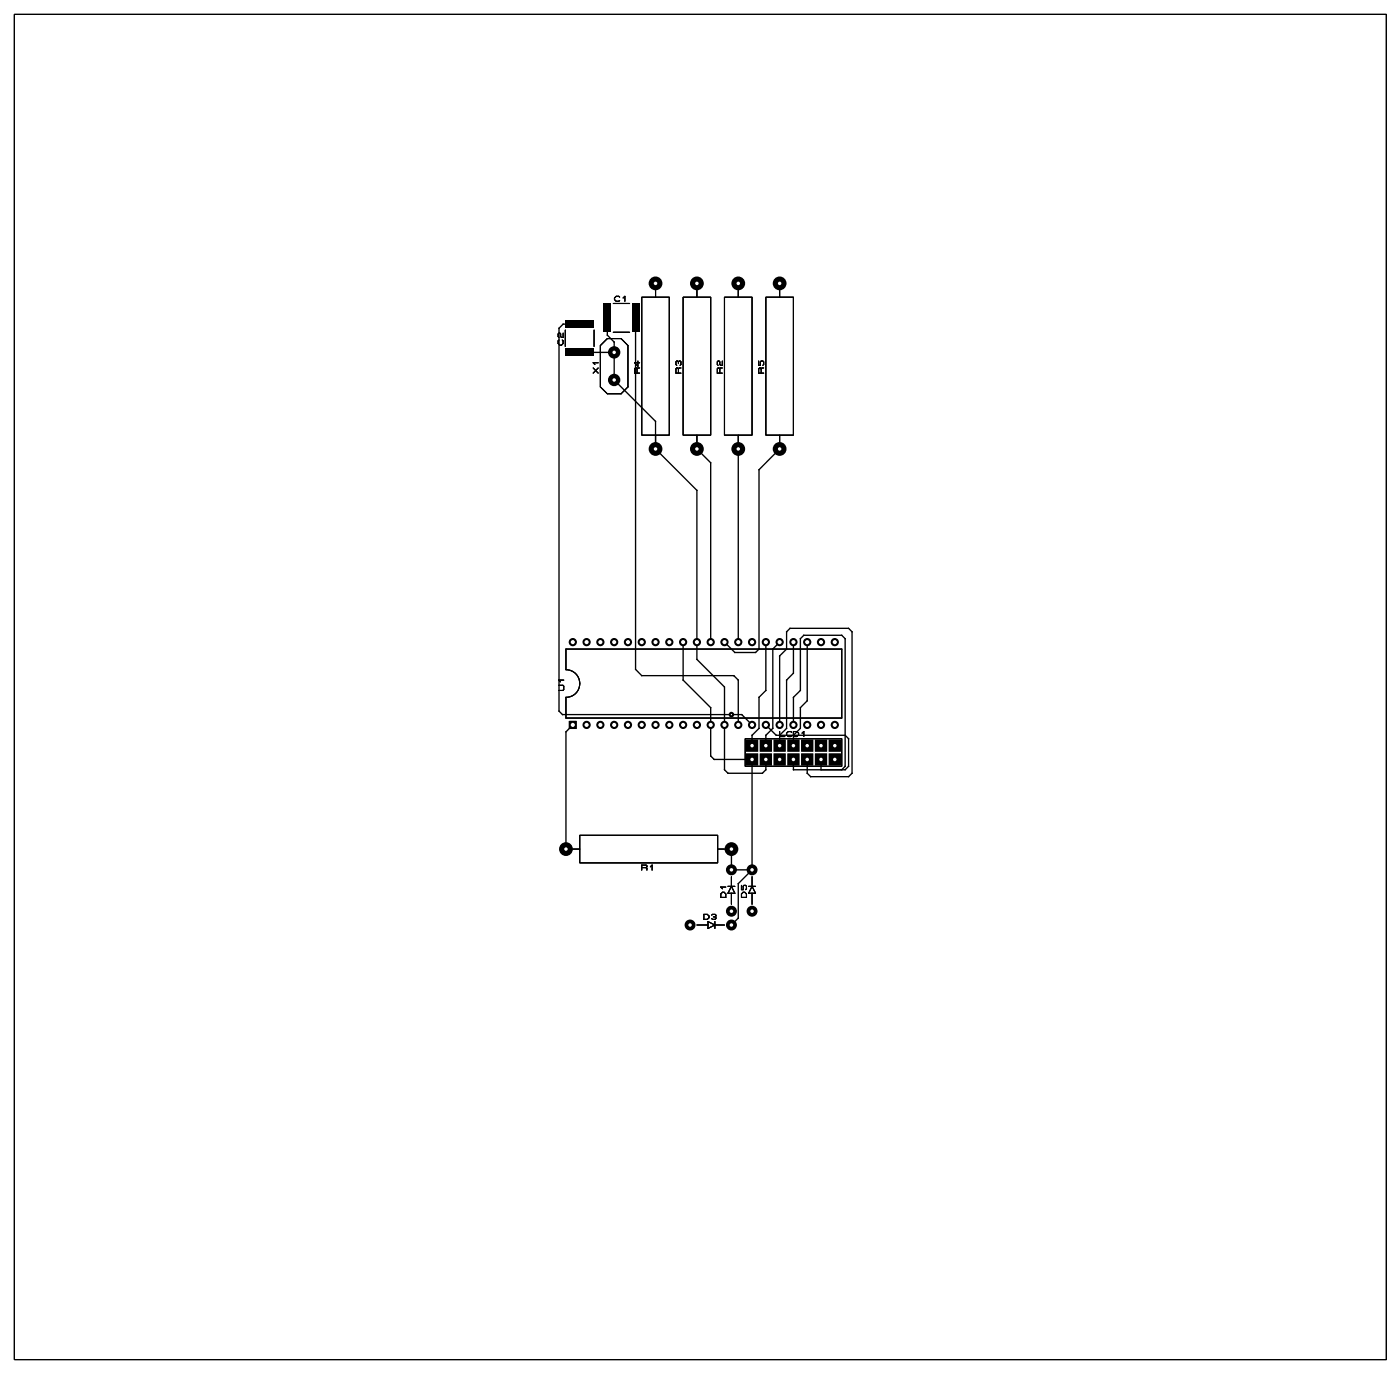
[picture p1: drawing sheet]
<svg xmlns="http://www.w3.org/2000/svg" width="258mm" height="253mm" viewBox="0 0 258 253" stroke-linecap="round" stroke-linejoin="round" font-family="sans-serif">
<path d="M104.2 59h5.2v1.4h-5.2zM111.2 55.9h1.4v5.3h-1.4zM116.4 55.9h1.4v5.3h-1.4zM104.2 64.2h5.2v1.4h-5.2z" fill="#000"/>
<g fill="none" stroke="#000" stroke-width=".2">
<path d="M2.6 2.6h252.8v247.7h-252.8zM113 55.9h3M114.1 54.7l-.1-.2h-.5l-.3 .4v.3l.3 .3h.5l.1-.2M114.8 54.9l.3-.4v1M118.2 54.7h5.1v25.4h-5.1zM120.7 53.4v1.3M125.8 54.7h5.1v25.4h-5.1zM128.4 53.4v1.3M133.4 54.7h5.1v25.4h-5.1zM136 53.4v1.3M141.1 54.7h5v25.4h-5zM143.6 53.4v1.3"/>
<path d="M103 62.6l-.2 .2v.4l.3 .3h.3l.3-.3v-.4l-.1-.2M103.7 61.3v.8h-.3l-.1-.1v-.5l-.2-.2-.3 .2v.5l.2 .1M104.1 60.8v3M109.3 67.7l.9 1M109.4 60.8v3M110.2 66.8h-.9l.3 .3M110.2 67.7l-.9 1M111.9 62.3h2.5l1.3 1.3v7.6l-1.3 1.3h-2.5l-1.3-1.3v-7.6zM113 61.2h3M117.3 67.9l-.1-.2-.3 .2v.8h.9M117.3 67.9v.8M117.5 66.5v.9l-.6-.6h.9"/>
<path d="M117.8 67.7h-.3l-.2 .2M125 67.9l-.2-.2-.3 .2v.8h.9M125 66.6l-.2-.1-.3 .1v.5l.2 .2M125 66.6l.1-.1 .3 .1v.5l-.1 .2M125 66.6v.3M125 67.9v.8M125.4 67.7h-.3l-.1 .2M132.6 67.9l-.2-.2-.3 .2v.8h.9M132.6 67.9v.8M133 66.5v.8h-.3l-.1-.2v-.5l-.2-.1-.3 .1v.5l.2 .2M133 67.7h-.3l-.1 .2M139.7 66.5v.8h.4v-.7l.1-.1h.3l.2 .1v.5l-.2 .2"/>
<path d="M140.2 67.9l-.1-.2-.4 .2v.8h1M140.2 67.9v.8M140.7 67.7h-.3l-.2 .2M120.7 80.1v1.3M128.4 80.1v1.3M136 80.1v1.3M143.6 80.1v1.3M104.2 119.5h50.8v12.7h-50.8v-3.8a2.54 2.54 0 0 0 2.6-2.6 2.54 2.54 0 0 0-2.6-2.5zM102.9 126.2h.8l.1 .1v.6l-.1 .2h-.8M103.8 125.2h-.9l.3 .3M137.3 136h17.7v5.1h-17.7zM143.6 134.7v.9h1"/>
<path d="M145.8 134.8l-.1-.1h-.5l-.3 .3v.3l.3 .3h.5l.1-.2M146.1 134.7h.7l.3 .3v.3l-.3 .3h-.7zM147.7 135l.4-.3v.9M105.5 156.3h1.3M106.8 153.8h25.4v5h-25.4zM118.2 159.7h.8M119 159.7l.2-.1-.2-.3h-.8v.9M119 159.7l.2 .2v.3M119.8 159.6l.3-.3v.9M132.2 156.3h1.2M128.4 170.3h2M129.6 168.3h.7l.3 .3v.3l-.3 .3h-.7z"/>
<path d="M130.4 169.6l1.3 .7-1.3 .6zM131.1 168.5l.1-.2h.5l.2 .2-.2 .3M131.4 168.8h.3M131.7 169.6v1.3M131.7 170.3h1.7M131.7 168.8l.2 .1-.2 .3h-.5l-.1-.1M133.1 164.3h.3l.3 .3v.6h-.9v-.6zM133.7 163.3h-.9l.3 .3M134.1 163.2h1.3M134.7 163.2l.7 1.2h-1.3zM134.7 161.4v1.8M134.7 164.4v2.1"/>
<path d="M136.6 164.6l.3-.3h.3l.3 .3v.6h-.9zM136.6 163v.8h.3v-.7l.1-.1h.3l.2 .1v.5l-.2 .2M137.9 163.2h1.3M138.5 163.2l.7 1.2h-1.3zM138.5 161.4v1.8M138.5 164.4v2.1"/>
</g>
<g fill="#000">
<path d="M111.2 55.9h1.4v5.3h-1.4z" fill-rule="evenodd"/>
<path d="M116.4 55.9h1.4v5.3h-1.4z" fill-rule="evenodd"/>
<path d="M104.2 64.2h5.2v1.4h-5.2z" fill-rule="evenodd"/>
<path d="M104.2 59h5.2v1.4h-5.2z" fill-rule="evenodd"/>
<path d="M104.8 132.7h1.4v1.5h-1.4z" fill-rule="evenodd"/>
<path d="M137.4 138.7h2.2v2.2h-2.2z" fill-rule="evenodd"/>
<path d="M137.4 136.2h2.2v2.2h-2.2z" fill-rule="evenodd"/>
<path d="M140 138.7h2.2v2.2h-2.2z" fill-rule="evenodd"/>
<path d="M140 136.2h2.2v2.2h-2.2z" fill-rule="evenodd"/>
<path d="M142.5 138.7h2.2v2.2h-2.2z" fill-rule="evenodd"/>
<path d="M142.5 136.2h2.2v2.2h-2.2z" fill-rule="evenodd"/>
<path d="M145 138.7h2.3v2.2h-2.3z" fill-rule="evenodd"/>
<path d="M145 136.2h2.3v2.2h-2.3z" fill-rule="evenodd"/>
<path d="M147.6 138.7h2.2v2.2h-2.2z" fill-rule="evenodd"/>
<path d="M147.6 136.2h2.2v2.2h-2.2z" fill-rule="evenodd"/>
<path d="M150.1 138.7h2.2v2.2h-2.2z" fill-rule="evenodd"/>
<path d="M150.1 136.2h2.2v2.2h-2.2z" fill-rule="evenodd"/>
<path d="M152.7 138.7h2.2v2.2h-2.2z" fill-rule="evenodd"/>
<path d="M152.7 136.2h2.2v2.2h-2.2z" fill-rule="evenodd"/>
<circle cx="103.7" cy="59.7" r=".12"/>
<circle cx="120.7" cy="52.2" r="1.27"/>
<circle cx="128.4" cy="52.2" r="1.27"/>
<circle cx="136" cy="52.2" r="1.27"/>
<circle cx="143.6" cy="52.2" r="1.27"/>
<circle cx="103" cy="60.4" r=".12"/>
<circle cx="111.9" cy="61.7" r=".12"/>
<circle cx="113.1" cy="70" r="1.14"/>
<circle cx="113.1" cy="64.9" r="1.14"/>
<circle cx="113.1" cy="63" r=".12"/>
<circle cx="120.7" cy="77.6" r=".12"/>
<circle cx="120.7" cy="82.7" r="1.27"/>
<circle cx="128.4" cy="82.7" r="1.27"/>
<circle cx="128.4" cy="90.3" r=".12"/>
<circle cx="130.9" cy="85.2" r=".12"/>
<circle cx="136" cy="82.7" r="1.27"/>
<circle cx="139.8" cy="86.5" r=".12"/>
<circle cx="143.6" cy="82.7" r="1.27"/>
<circle cx="105.5" cy="118.2" r=".76"/>
<circle cx="108" cy="118.2" r=".76"/>
<circle cx="110.6" cy="118.2" r=".76"/>
<circle cx="113.1" cy="118.2" r=".76"/>
<circle cx="115.7" cy="118.2" r=".76"/>
<circle cx="118.2" cy="118.2" r=".76"/>
<circle cx="120.7" cy="118.2" r=".76"/>
<circle cx="123.3" cy="118.2" r=".76"/>
<circle cx="125.8" cy="118.2" r=".76"/>
<circle cx="128.4" cy="118.2" r=".76"/>
<circle cx="130.9" cy="118.2" r=".76"/>
<circle cx="133.4" cy="118.2" r=".76"/>
<circle cx="136" cy="118.2" r=".76"/>
<circle cx="138.5" cy="118.2" r=".76"/>
<circle cx="139.8" cy="119.5" r=".12"/>
<circle cx="141.1" cy="118.2" r=".76"/>
<circle cx="142.3" cy="119.5" r=".12"/>
<circle cx="143.6" cy="118.2" r=".76"/>
<circle cx="144.9" cy="116.3" r=".12"/>
<circle cx="144.9" cy="119.5" r=".12"/>
<circle cx="145.5" cy="115.7" r=".12"/>
<circle cx="146.1" cy="118.2" r=".76"/>
<circle cx="147.4" cy="117.6" r=".12"/>
<circle cx="148.1" cy="116.9" r=".12"/>
<circle cx="148.7" cy="118.2" r=".76"/>
<circle cx="151.2" cy="118.2" r=".76"/>
<circle cx="153.8" cy="118.2" r=".76"/>
<circle cx="155" cy="116.9" r=".12"/>
<circle cx="155.7" cy="117.6" r=".12"/>
<circle cx="156.3" cy="115.7" r=".12"/>
<circle cx="156.9" cy="116.3" r=".12"/>
<circle cx="103" cy="130.9" r=".12"/>
<circle cx="103.6" cy="131.5" r=".12"/>
<circle cx="104.2" cy="134.7" r=".12"/>
<circle cx="108" cy="133.5" r=".76"/>
<circle cx="110.6" cy="133.5" r=".76"/>
<circle cx="113.1" cy="133.5" r=".76"/>
<circle cx="115.7" cy="133.5" r=".76"/>
<circle cx="117.1" cy="123.2" r=".12"/>
<circle cx="118.2" cy="133.5" r=".76"/>
<circle cx="118.2" cy="124.4" r=".12"/>
<circle cx="120.7" cy="133.5" r=".76"/>
<circle cx="123.3" cy="133.5" r=".76"/>
<circle cx="125.8" cy="133.5" r=".76"/>
<circle cx="125.8" cy="125.2" r=".12"/>
<circle cx="128.4" cy="133.5" r=".76"/>
<circle cx="128.4" cy="121.4" r=".12"/>
<circle cx="130.9" cy="133.5" r=".76"/>
<circle cx="130.9" cy="130.3" r=".12"/>
<circle cx="130.9" cy="139.2" r=".12"/>
<circle cx="131.5" cy="139.8" r=".12"/>
<circle cx="133.4" cy="133.5" r=".76"/>
<circle cx="133.4" cy="126.5" r=".12"/>
<circle cx="134.7" cy="131.5" r=".51"/>
<circle cx="134.7" cy="131.5" r=".38"/>
<circle cx="135.2" cy="124.4" r=".12"/>
<circle cx="135.4" cy="120.1" r=".12"/>
<circle cx="136" cy="133.5" r=".76"/>
<circle cx="136" cy="125.2" r=".12"/>
<circle cx="136.6" cy="131.5" r=".12"/>
<circle cx="138.5" cy="133.5" r=".76"/>
<circle cx="138.5" cy="135.4" r=".12"/>
<circle cx="139.2" cy="120.1" r=".12"/>
<circle cx="139.8" cy="134.1" r=".12"/>
<circle cx="139.8" cy="128.4" r=".12"/>
<circle cx="141.1" cy="133.5" r=".76"/>
<circle cx="141.1" cy="135.4" r=".12"/>
<circle cx="141.1" cy="127.1" r=".12"/>
<circle cx="142.3" cy="134.1" r=".12"/>
<circle cx="143" cy="135.4" r=".12"/>
<circle cx="143.6" cy="133.5" r=".76"/>
<circle cx="143.6" cy="135.4" r=".12"/>
<circle cx="143.6" cy="120.7" r=".12"/>
<circle cx="144.9" cy="134.1" r=".12"/>
<circle cx="144.9" cy="125.2" r=".12"/>
<circle cx="146.1" cy="133.5" r=".76"/>
<circle cx="146.1" cy="128.4" r=".12"/>
<circle cx="146.1" cy="123.9" r=".12"/>
<circle cx="146.1" cy="135.4" r=".12"/>
<circle cx="147.4" cy="130.3" r=".12"/>
<circle cx="147.4" cy="127.1" r=".12"/>
<circle cx="147.4" cy="134.1" r=".12"/>
<circle cx="148.7" cy="133.5" r=".76"/>
<circle cx="148.7" cy="129" r=".12"/>
<circle cx="151.2" cy="133.5" r=".76"/>
<circle cx="153.8" cy="133.5" r=".76"/>
<circle cx="155.7" cy="135.4" r=".12"/>
<circle cx="156.3" cy="136" r=".12"/>
<circle cx="104.2" cy="156.3" r="1.27"/>
<circle cx="133.4" cy="141.7" r=".12"/>
<circle cx="134.1" cy="142.3" r=".12"/>
<circle cx="134.7" cy="156.3" r="1.27"/>
<circle cx="140.4" cy="142.3" r=".12"/>
<circle cx="141.1" cy="141.7" r=".12"/>
<circle cx="146.1" cy="141.7" r=".12"/>
<circle cx="148.7" cy="142.3" r=".12"/>
<circle cx="149.3" cy="143" r=".12"/>
<circle cx="151.2" cy="141.7" r=".12"/>
<circle cx="155" cy="141.7" r=".12"/>
<circle cx="155.7" cy="141.7" r=".12"/>
<circle cx="155.7" cy="141.1" r=".12"/>
<circle cx="156.3" cy="143" r=".12"/>
<circle cx="156.3" cy="141.1" r=".12"/>
<circle cx="156.9" cy="142.3" r=".12"/>
<circle cx="127.1" cy="170.3" r="1.01"/>
<circle cx="134.7" cy="167.8" r="1.01"/>
<circle cx="134.7" cy="170.3" r="1.01"/>
<circle cx="134.7" cy="160.1" r="1.01"/>
<circle cx="136" cy="162.7" r=".12"/>
<circle cx="136" cy="169" r=".12"/>
<circle cx="138.5" cy="167.8" r="1.01"/>
<circle cx="138.5" cy="160.1" r="1.01"/>
</g>
<g fill="none" stroke="#000" stroke-width=".25">
<path d="M106.8 59.7h-3.1l-.7 .7v70.5l.6 .6h33l1.9 1.9M111.9 58.5v3.2l1.2 1.3v6.9l7.6 7.7v5l7.7 7.7v31.1l5 5.1v15.2l.7 .6h6.3l.7-.6v-1.9M117.1 58.5v64.7l1.1 1.2h17l.8 .8v8.2M106.8 64.9h6.3M128.4 82.6l2.5 2.6v33M136 82.6v35.6M143.6 82.6l-3.8 3.9v33l-.6 .6h-3.8l-2-1.9M125.8 118.2v7l5.1 5.1v8.9l.6 .6h7v20.3M141.1 118.2v8.9l-1.3 1.3v5.7l-1.3 1.3v1.9M143.6 118.2l-1.3 1.3v14.6l-1.2 1.3v1.9M146.1 118.2v5.7l-1.2 1.3v8.9l-1.3 1.3v1.9M148.7 118.2v10.8l-1.3 1.3v3.8l-1.3 1.3v1.9"/>
<path d="M105.5 133.4l-1.3 1.3v21.6M141.1 133.4l1.9 2h12.7l.6 .6v5.1l-.6 .6h-9.6v-1.9M143.6 133.4v-12.7l1.3-1.2v-3.2l.6-.6h10.8l.6 .6v26l-.6 .7h-7l-.6-.7v-2.5M146.1 133.4v-5l1.3-1.3v-9.5l.7-.7h6.9l.7 .7v23.5l-.7 .6M151.2 139.8v1.9M134.7 156.3v3.8h3.8M138.5 160.1l-2.5 2.6v6.3l-1.3 1.3"/>
</g>
<circle cx="134.7" cy="131.5" r=".12" fill="#fff"/>
<path d="M104.9 132.8h1.2v1.3h-1.2z" fill="#000"/>
<circle cx="105.5" cy="133.4" r=".38" fill="#fff"/>
<circle cx="108" cy="133.5" r=".63" fill="#000"/>
<circle cx="108" cy="133.4" r=".38" fill="#fff"/>
<circle cx="110.6" cy="133.5" r=".63" fill="#000"/>
<circle cx="110.6" cy="133.4" r=".38" fill="#fff"/>
<circle cx="113.1" cy="133.5" r=".63" fill="#000"/>
<circle cx="113.1" cy="133.4" r=".38" fill="#fff"/>
<circle cx="115.7" cy="133.5" r=".63" fill="#000"/>
<circle cx="115.7" cy="133.4" r=".38" fill="#fff"/>
<circle cx="118.2" cy="133.5" r=".63" fill="#000"/>
<circle cx="118.2" cy="133.4" r=".38" fill="#fff"/>
<circle cx="120.7" cy="133.5" r=".63" fill="#000"/>
<circle cx="120.7" cy="133.4" r=".38" fill="#fff"/>
<circle cx="123.3" cy="133.5" r=".63" fill="#000"/>
<circle cx="123.3" cy="133.4" r=".38" fill="#fff"/>
<circle cx="125.8" cy="133.5" r=".63" fill="#000"/>
<circle cx="125.8" cy="133.4" r=".38" fill="#fff"/>
<circle cx="128.4" cy="133.5" r=".63" fill="#000"/>
<circle cx="128.4" cy="133.4" r=".38" fill="#fff"/>
<circle cx="130.9" cy="133.5" r=".63" fill="#000"/>
<circle cx="130.9" cy="133.4" r=".38" fill="#fff"/>
<circle cx="133.4" cy="133.5" r=".63" fill="#000"/>
<circle cx="133.4" cy="133.4" r=".38" fill="#fff"/>
<circle cx="136" cy="133.5" r=".63" fill="#000"/>
<circle cx="136" cy="133.4" r=".38" fill="#fff"/>
<circle cx="138.5" cy="133.5" r=".63" fill="#000"/>
<circle cx="138.5" cy="133.4" r=".38" fill="#fff"/>
<circle cx="141.1" cy="133.5" r=".63" fill="#000"/>
<circle cx="141.1" cy="133.4" r=".38" fill="#fff"/>
<circle cx="143.6" cy="133.5" r=".63" fill="#000"/>
<circle cx="143.6" cy="133.4" r=".38" fill="#fff"/>
<circle cx="146.1" cy="133.5" r=".63" fill="#000"/>
<circle cx="146.1" cy="133.4" r=".38" fill="#fff"/>
<circle cx="148.7" cy="133.5" r=".63" fill="#000"/>
<circle cx="148.7" cy="133.4" r=".38" fill="#fff"/>
<circle cx="151.2" cy="133.5" r=".63" fill="#000"/>
<circle cx="151.2" cy="133.4" r=".38" fill="#fff"/>
<circle cx="153.8" cy="133.5" r=".63" fill="#000"/>
<circle cx="153.8" cy="133.4" r=".38" fill="#fff"/>
<circle cx="153.8" cy="118.2" r=".63" fill="#000"/>
<circle cx="153.8" cy="118.2" r=".38" fill="#fff"/>
<circle cx="151.2" cy="118.2" r=".63" fill="#000"/>
<circle cx="151.2" cy="118.2" r=".38" fill="#fff"/>
<circle cx="148.7" cy="118.2" r=".63" fill="#000"/>
<circle cx="148.7" cy="118.2" r=".38" fill="#fff"/>
<circle cx="146.1" cy="118.2" r=".63" fill="#000"/>
<circle cx="146.1" cy="118.2" r=".38" fill="#fff"/>
<circle cx="143.6" cy="118.2" r=".63" fill="#000"/>
<circle cx="143.6" cy="118.2" r=".38" fill="#fff"/>
<circle cx="141.1" cy="118.2" r=".63" fill="#000"/>
<circle cx="141.1" cy="118.2" r=".38" fill="#fff"/>
<circle cx="138.5" cy="118.2" r=".63" fill="#000"/>
<circle cx="138.5" cy="118.2" r=".38" fill="#fff"/>
<circle cx="136" cy="118.2" r=".63" fill="#000"/>
<circle cx="136" cy="118.2" r=".38" fill="#fff"/>
<circle cx="133.4" cy="118.2" r=".63" fill="#000"/>
<circle cx="133.4" cy="118.2" r=".38" fill="#fff"/>
<circle cx="130.9" cy="118.2" r=".63" fill="#000"/>
<circle cx="130.9" cy="118.2" r=".38" fill="#fff"/>
<circle cx="128.4" cy="118.2" r=".63" fill="#000"/>
<circle cx="128.4" cy="118.2" r=".38" fill="#fff"/>
<circle cx="125.8" cy="118.2" r=".63" fill="#000"/>
<circle cx="125.8" cy="118.2" r=".38" fill="#fff"/>
<circle cx="123.3" cy="118.2" r=".63" fill="#000"/>
<circle cx="123.3" cy="118.2" r=".38" fill="#fff"/>
<circle cx="120.7" cy="118.2" r=".63" fill="#000"/>
<circle cx="120.7" cy="118.2" r=".38" fill="#fff"/>
<circle cx="118.2" cy="118.2" r=".63" fill="#000"/>
<circle cx="118.2" cy="118.2" r=".38" fill="#fff"/>
<circle cx="115.7" cy="118.2" r=".63" fill="#000"/>
<circle cx="115.7" cy="118.2" r=".38" fill="#fff"/>
<circle cx="113.1" cy="118.2" r=".63" fill="#000"/>
<circle cx="113.1" cy="118.2" r=".38" fill="#fff"/>
<circle cx="110.6" cy="118.2" r=".63" fill="#000"/>
<circle cx="110.6" cy="118.2" r=".38" fill="#fff"/>
<circle cx="108" cy="118.2" r=".63" fill="#000"/>
<circle cx="108" cy="118.2" r=".38" fill="#fff"/>
<circle cx="105.5" cy="118.2" r=".63" fill="#000"/>
<circle cx="105.5" cy="118.2" r=".38" fill="#fff"/>
<circle cx="134.7" cy="156.3" r="1.14" fill="#000"/>
<circle cx="134.7" cy="156.3" r=".32" fill="#fff"/>
<circle cx="104.2" cy="156.3" r="1.14" fill="#000"/>
<circle cx="104.2" cy="156.3" r=".32" fill="#fff"/>
<path d="M137.5 138.8h2v2h-2z" fill="#000"/>
<circle cx="138.5" cy="139.8" r=".32" fill="#fff"/>
<path d="M140.1 138.8h2v2h-2z" fill="#000"/>
<circle cx="141.1" cy="139.8" r=".32" fill="#fff"/>
<path d="M142.6 138.8h2v2h-2z" fill="#000"/>
<circle cx="143.6" cy="139.8" r=".32" fill="#fff"/>
<path d="M145.1 138.8h2.1v2h-2.1z" fill="#000"/>
<circle cx="146.1" cy="139.8" r=".32" fill="#fff"/>
<path d="M147.7 138.8h2v2h-2z" fill="#000"/>
<circle cx="148.7" cy="139.8" r=".32" fill="#fff"/>
<path d="M150.2 138.8h2v2h-2z" fill="#000"/>
<circle cx="151.2" cy="139.8" r=".32" fill="#fff"/>
<path d="M152.8 138.8h2v2h-2z" fill="#000"/>
<circle cx="153.8" cy="139.8" r=".32" fill="#fff"/>
<path d="M152.8 136.3h2v2h-2z" fill="#000"/>
<circle cx="153.8" cy="137.3" r=".32" fill="#fff"/>
<path d="M150.2 136.3h2v2h-2z" fill="#000"/>
<circle cx="151.2" cy="137.3" r=".32" fill="#fff"/>
<path d="M147.7 136.3h2v2h-2z" fill="#000"/>
<circle cx="148.7" cy="137.3" r=".32" fill="#fff"/>
<path d="M145.1 136.3h2.1v2h-2.1z" fill="#000"/>
<circle cx="146.1" cy="137.3" r=".32" fill="#fff"/>
<path d="M142.6 136.3h2v2h-2z" fill="#000"/>
<circle cx="143.6" cy="137.3" r=".32" fill="#fff"/>
<path d="M140.1 136.3h2v2h-2z" fill="#000"/>
<circle cx="141.1" cy="137.3" r=".32" fill="#fff"/>
<path d="M137.5 136.3h2v2h-2z" fill="#000"/>
<circle cx="138.5" cy="137.3" r=".32" fill="#fff"/>
<circle cx="136" cy="82.7" r="1.14" fill="#000"/>
<circle cx="136" cy="82.6" r=".32" fill="#fff"/>
<circle cx="136" cy="52.2" r="1.14" fill="#000"/>
<circle cx="136" cy="52.2" r=".32" fill="#fff"/>
<circle cx="128.4" cy="82.7" r="1.14" fill="#000"/>
<circle cx="128.4" cy="82.6" r=".32" fill="#fff"/>
<circle cx="128.4" cy="52.2" r="1.14" fill="#000"/>
<circle cx="128.4" cy="52.2" r=".32" fill="#fff"/>
<circle cx="120.7" cy="82.7" r="1.14" fill="#000"/>
<circle cx="120.7" cy="82.6" r=".32" fill="#fff"/>
<circle cx="120.7" cy="52.2" r="1.14" fill="#000"/>
<circle cx="120.7" cy="52.2" r=".32" fill="#fff"/>
<circle cx="143.6" cy="82.7" r="1.14" fill="#000"/>
<circle cx="143.6" cy="82.6" r=".32" fill="#fff"/>
<circle cx="143.6" cy="52.2" r="1.14" fill="#000"/>
<circle cx="143.6" cy="52.2" r=".32" fill="#fff"/>
<circle cx="113.1" cy="70" r="1.01" fill="#000"/>
<circle cx="113.1" cy="69.9" r=".32" fill="#fff"/>
<circle cx="113.1" cy="64.9" r="1.01" fill="#000"/>
<circle cx="113.1" cy="64.9" r=".32" fill="#fff"/>
<path d="M104.2 59h5.2v1.4h-5.2zM111.2 55.9h1.4v5.3h-1.4zM116.4 55.9h1.4v5.3h-1.4zM104.2 64.2h5.2v1.4h-5.2z" fill="#000"/>
<circle cx="134.7" cy="167.8" r=".89" fill="#000"/>
<circle cx="134.7" cy="167.7" r=".32" fill="#fff"/>
<circle cx="134.7" cy="160.1" r=".89" fill="#000"/>
<circle cx="134.7" cy="160.1" r=".32" fill="#fff"/>
<circle cx="127.1" cy="170.3" r=".89" fill="#000"/>
<circle cx="127.1" cy="170.3" r=".32" fill="#fff"/>
<circle cx="134.7" cy="170.3" r=".89" fill="#000"/>
<circle cx="134.7" cy="170.3" r=".32" fill="#fff"/>
<circle cx="138.5" cy="167.8" r=".89" fill="#000"/>
<circle cx="138.5" cy="167.7" r=".32" fill="#fff"/>
<circle cx="138.5" cy="160.1" r=".89" fill="#000"/>
<circle cx="138.5" cy="160.1" r=".32" fill="#fff"/>
<g fill="none" stroke="#000" stroke-width=".2">
<path d="M2.6 2.6h252.8v247.7h-252.8zM113 55.9h3M114.1 54.7l-.1-.2h-.5l-.3 .4v.3l.3 .3h.5l.1-.2M114.8 54.9l.3-.4v1M118.2 54.7h5.1v25.4h-5.1zM120.7 53.4v1.3M125.8 54.7h5.1v25.4h-5.1zM128.4 53.4v1.3M133.4 54.7h5.1v25.4h-5.1zM136 53.4v1.3M141.1 54.7h5v25.4h-5zM143.6 53.4v1.3"/>
<path d="M103 62.6l-.2 .2v.4l.3 .3h.3l.3-.3v-.4l-.1-.2M103.7 61.3v.8h-.3l-.1-.1v-.5l-.2-.2-.3 .2v.5l.2 .1M104.1 60.8v3M109.3 67.7l.9 1M109.4 60.8v3M110.2 66.8h-.9l.3 .3M110.2 67.7l-.9 1M111.9 62.3h2.5l1.3 1.3v7.6l-1.3 1.3h-2.5l-1.3-1.3v-7.6zM113 61.2h3M117.3 67.9l-.1-.2-.3 .2v.8h.9M117.3 67.9v.8M117.5 66.5v.9l-.6-.6h.9"/>
<path d="M117.8 67.7h-.3l-.2 .2M125 67.9l-.2-.2-.3 .2v.8h.9M125 66.6l-.2-.1-.3 .1v.5l.2 .2M125 66.6l.1-.1 .3 .1v.5l-.1 .2M125 66.6v.3M125 67.9v.8M125.4 67.7h-.3l-.1 .2M132.6 67.9l-.2-.2-.3 .2v.8h.9M132.6 67.9v.8M133 66.5v.8h-.3l-.1-.2v-.5l-.2-.1-.3 .1v.5l.2 .2M133 67.7h-.3l-.1 .2M139.7 66.5v.8h.4v-.7l.1-.1h.3l.2 .1v.5l-.2 .2"/>
<path d="M140.2 67.9l-.1-.2-.4 .2v.8h1M140.2 67.9v.8M140.7 67.7h-.3l-.2 .2M120.7 80.1v1.3M128.4 80.1v1.3M136 80.1v1.3M143.6 80.1v1.3M104.2 119.5h50.8v12.7h-50.8v-3.8a2.54 2.54 0 0 0 2.6-2.6 2.54 2.54 0 0 0-2.6-2.5zM102.9 126.2h.8l.1 .1v.6l-.1 .2h-.8M103.8 125.2h-.9l.3 .3M137.3 136h17.7v5.1h-17.7zM143.6 134.7v.9h1"/>
<path d="M145.8 134.8l-.1-.1h-.5l-.3 .3v.3l.3 .3h.5l.1-.2M146.1 134.7h.7l.3 .3v.3l-.3 .3h-.7zM147.7 135l.4-.3v.9M105.5 156.3h1.3M106.8 153.8h25.4v5h-25.4zM118.2 159.7h.8M119 159.7l.2-.1-.2-.3h-.8v.9M119 159.7l.2 .2v.3M119.8 159.6l.3-.3v.9M132.2 156.3h1.2M128.4 170.3h2M129.6 168.3h.7l.3 .3v.3l-.3 .3h-.7z"/>
<path d="M130.4 169.6l1.3 .7-1.3 .6zM131.1 168.5l.1-.2h.5l.2 .2-.2 .3M131.4 168.8h.3M131.7 169.6v1.3M131.7 170.3h1.7M131.7 168.8l.2 .1-.2 .3h-.5l-.1-.1M133.1 164.3h.3l.3 .3v.6h-.9v-.6zM133.7 163.3h-.9l.3 .3M134.1 163.2h1.3M134.7 163.2l.7 1.2h-1.3zM134.7 161.4v1.8M134.7 164.4v2.1"/>
<path d="M136.6 164.6l.3-.3h.3l.3 .3v.6h-.9zM136.6 163v.8h.3v-.7l.1-.1h.3l.2 .1v.5l-.2 .2M137.9 163.2h1.3M138.5 163.2l.7 1.2h-1.3zM138.5 161.4v1.8M138.5 164.4v2.1"/>
</g>
</svg>
